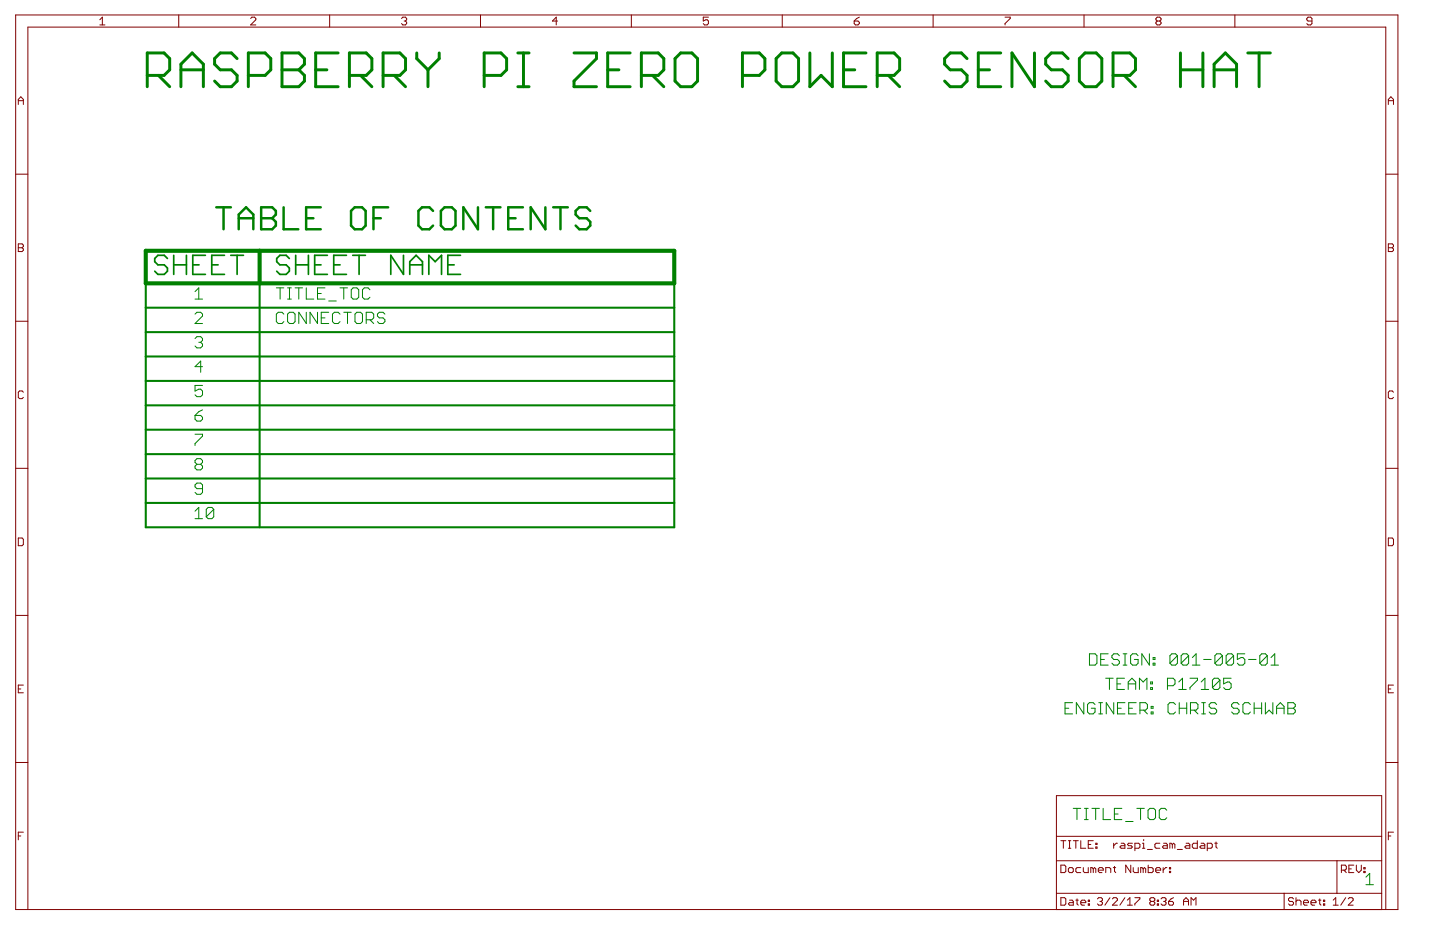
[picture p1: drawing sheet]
<svg xmlns="http://www.w3.org/2000/svg" width="432mm" height="279mm" viewBox="0 0 432 279" stroke-linecap="round" stroke-linejoin="round" font-family="sans-serif">
<g fill="none" stroke="#800000" stroke-width=".3">
<path d="M4.7 4.5h414.5v268.2h-414.5zM29.9 5.9l.8-.8v2.4M29.9 7.5h1.6M53.6 4.5v3.6M75.2 5.5l.3-.4h.8l.4 .4v.4l-1.5 1.6h1.5M98.8 4.5v3.6M120.4 5.5l.4-.4h.8l.3 .4v.4l-.3 .4M121.2 6.3h.4M121.6 6.3l.3 .4v.4l-.3 .4h-.8l-.4-.4M144.1 4.5v3.6M167.2 6.3h-1.5l1.1-1.2v2.4M189.3 4.5v3.6"/>
<path d="M212.4 5.1h-1.5v1.2l.8-.4h.3l.4 .4v.8l-.4 .4h-.7l-.4-.4M234.6 4.5v3.6M256.1 6.3h1.2l.4 .4v.4l-.4 .4h-.8l-.4-.4zM257.7 5.1l-.8 .4-.8 .8M279.8 4.5v3.6M301.4 5.1h1.5v.4l-1.5 1.6v.4M325.1 4.5v3.6M347 6.3l-.4 .4v.4l.4 .4h.8l.3-.4v-.4l-.3-.4M347 6.3l-.4-.4v-.4l.4-.4h.8l.3 .4v.4l-.3 .4M347 6.3h.8M370.3 4.5v3.6M393.4 6.3h-1.2l-.3-.4v-.4l.3-.4h.8l.4 .4v1.6l-.4 .4h-.8l-.3-.4"/>
<path d="M5.5 31.3v-1.5l.7-.8 .8 .8v1.5M5.5 30.2h1.5M416.3 30.2h1.6M416.3 31.3v-1.5l.8-.8 .8 .8v1.5M4.7 52.2h3.7M415.5 52.2h3.7M5.5 73.1h1.1l.4 .4v.4l-.4 .4 .4 .4v.3l-.4 .4h-1.1zM5.5 74.3h1.1M416.3 73.1h1.2l.4 .4v.4l-.4 .4 .4 .4v.3l-.4 .4h-1.2zM416.3 74.3h1.2M4.7 96.3h3.7M415.5 96.3h3.7"/>
<path d="M7 117.6l-.4-.4h-.7l-.4 .4v1.5l.4 .4h.7l.4-.4M417.9 117.6l-.4-.4h-.8l-.4 .4v1.5l.4 .4h.8l.4-.4M4.7 140.4h3.7M415.5 140.4h3.7M5.5 161.3h1.1l.4 .4v1.5l-.4 .4h-1.1zM416.3 161.3h1.2l.4 .4v1.5l-.4 .4h-1.2zM4.7 184.5h3.7M415.5 184.5h3.7M5.5 206.5h.7M7 205.4h-1.5v2.3h1.5M416.3 206.5h.8M417.9 205.4h-1.6v2.3h1.6"/>
<path d="M4.7 228.6h3.7M415.5 228.6h3.7M5.5 250.6h.7M7 249.5h-1.5v2.3M316.8 258h97.5M316.8 250.7h97.5M318.1 259.4h1.1l.4 .3v1.5l-.4 .4h-1.1zM318.1 252h1.5M318.9 252v2.3M320.4 252h.7M320.4 254.3h.7M320.7 252v2.3"/>
<path d="M321.8 252h1.5M322.6 252v2.3M324.1 252v2.3h1.5M326.3 253.2h.8M327.8 252h-1.5v2.3h1.5M328.6 253.9h.4v.4h-.4zM328.6 252.8h.4v.4h-.4zM333.9 252.8v1.5M334.2 259.7v1.5l.4 .4M335.1 252.8h-.4l-.8 .7M336.2 252.8h.8l.3 .4v1.1h-1.1l-.4-.4 .4-.4h1.1M339.1 259.4v2.2l-1.5-2.2v2.2"/>
<path d="M339.6 252.8h-1.2l-.3 .4 .3 .3h.8l.4 .4-.4 .4h-1.1M340.3 254.3h1.1l.4-.4v-.7l-.4-.4h-1.1v2.2M342.6 254.3h.7M342.6 252.8h.3v1.5M342.9 251.7v.3M344.1 254.7h1.4M344.3 259.4v2.2h1.1l.4-.4v-.7l-.4-.4h-1.1M347.8 252.8h-1.1l-.4 .4v.7l.4 .4h1.1M348.9 252.8h.8l.3 .4v1.1h-1.1l-.3-.4 .3-.4h1.1M351.5 253.2l-.3-.4h-.4v1.5M351.5 253.2v1.1M351.5 253.2l.4-.4 .4 .4v1.1"/>
<path d="M353 254.7h1.5M355.7 252.8h.7l.4 .4v1.1h-1.1l-.4-.4 .4-.4h1.1M359 252v2.3h-1.1l-.4-.4v-.7l.4-.4h1.1M360.2 252.8h.7l.4 .4v1.1h-1.1l-.4-.4 .4-.4h1.1M362 254.3h1.1l.4-.4v-.7l-.4-.4h-1.1v2.2M364.3 252.8h.7M364.6 252.4v1.5l.4 .4M400.9 258v9.8M406 259.4h-1.5v2.2h1.5M406.7 259.4v1.5l.8 .7 .7-.7v-1.5M416.3 250.6h.8M417.9 249.5h-1.6v2.3"/>
<path d="M8.4 272.7v-264.6h407.1v264.6M316.8 272.7v-34.2h97.5v34.2M316.8 267.8h97.5M318.1 269.1h1.1l.4 .4v1.5l-.4 .4h-1.1zM320.7 269.9h.8l.3 .3v1.2h-1.1l-.3-.4 .3-.4h1.1M320.7 260.1h.8l.3 .4v.7l-.3 .4h-.8l-.3-.4v-.7zM322.6 269.9h.7M323 269.5v1.5l.3 .4M324.1 270.6h1.5v-.4l-.4-.3h-.7l-.4 .3v.8l.4 .4h.7M324.1 260.1h-1.1l-.4 .4v.7l.4 .4h1.1M324.8 260.1v1.1l.4 .4h1.1v-1.5M326.3 271h.4v.4h-.4z"/>
<path d="M326.3 269.9h.4v.3h-.4zM327.8 260.5l-.3-.4h-.4v1.5M327.8 260.5l.4-.4 .4 .4v1.1M327.8 260.5v1.1M329.1 269.5l.4-.4h.7l.4 .4v.4l-.4 .3M329.3 260.9h1.5v-.4l-.3-.4h-.8l-.4 .4v.7l.4 .4h.8M329.8 270.2h.4M330.2 270.2l.4 .4v.4l-.4 .4h-.7l-.4-.4M331.6 261.6v-1.5h1.1l.4 .4v1.1M332.8 269.1l-1.5 2.3M333.6 269.5l.3-.4h.8l.4 .4v.4l-1.5 1.5h1.5M333.8 260.1h.8"/>
<path d="M337.3 269.1l-1.5 2.3M338.1 271.4h1.5M338.1 269.9l.7-.8v2.3M339.8 260.1v1.1l.4 .4h1.1v-1.5M340.3 269.1h1.5v.4l-1.5 1.5v.4M342.8 260.5l-.4-.4h-.3v1.5M342.8 260.5v1.1M342.8 260.5l.4-.4 .4 .4v1.1M345.2 270.2l-.4 .4v.4l.4 .4h.7l.4-.4v-.4l-.4-.4M345.2 270.2l-.4-.3v-.4l.4-.4h.7l.4 .4v.4l-.4 .3M345.2 270.2h.7M346.5 260.9h1.5v-.4l-.3-.4h-.8l-.4 .4v.7l.4 .4h.8"/>
<path d="M347 271h.4v.4h-.4zM347 269.9h.4v.3h-.4zM348.1 269.5l.4-.4h.8l.4 .4v.4l-.4 .3M348.8 260.1v1.5M348.9 270.2h.4M349.3 270.2l.4 .4v.4l-.4 .4h-.8l-.4-.4M349.9 260.1h-.4l-.7 .8M350.4 270.2h1.1l.4 .4v.4l-.4 .4h-.7l-.4-.4zM350.7 261.2h.3v.4h-.3zM350.7 260.1h.3v.4h-.3zM351.9 269.1l-.7 .4-.8 .7M354.9 270.2h1.5"/>
<path d="M354.9 271.4v-1.5l.7-.8 .8 .8v1.5M357.1 271.4v-2.3l.8 .8 .7-.8v2.3M385.1 267.8v4.9M387.9 269.5l-.4-.4h-.7l-.4 .4v.4l.4 .3h.7l.4 .4v.4l-.4 .4h-.7l-.4-.4M388.6 270.2l.4-.3h.7l.4 .3v1.2M388.6 269.1v2.3M390.9 270.6h1.5v-.4l-.4-.3h-.8l-.3 .3v.8l.3 .4h.8M393.1 270.6h1.5v-.4l-.4-.3h-.7l-.4 .3v.8l.4 .4h.7M395.4 269.9h.7M395.7 269.5v1.5l.4 .4M396.9 271h.3v.4h-.3zM396.9 269.9h.3v.3h-.3z"/>
<path d="M399.8 271.4h1.5M399.8 269.9l.7-.8v2.3M402.2 260.9h1.2l.3-.4v-.8l-.3-.3h-1.2v2.2M403 260.9l.7 .7M403.5 269.1l-1.5 2.3M404.3 269.5l.3-.4h.8l.4 .4v.4l-1.5 1.5h1.5M404.5 260.5h.7M409 261.2h.3v.4h-.3zM409 260.1h.3v.4h-.3z"/>
</g>
<g fill="none" stroke="#008000" stroke-width=".89">
<path d="M71.1 17.6l-1.7-1.7h-3.4l-1.7 1.7v1.6l1.7 1.7h3.4l1.7 1.7v1.7l-1.7 1.7h-3.4l-1.7-1.7M84.6 15.9h5l1.7 1.7v1.6l-1.7 1.7 1.7 1.7v1.7l-1.7 1.7h-5zM101.4 15.9h-6.7v10.1h6.7M125 15.9v1.7l3.3 3.3M131.7 15.9v1.7l-3.4 3.3M155.3 15.9h3.3M157 15.9v10.1M172.1 15.9h6.8v1.7l-6.8 6.7v1.7h6.8M189 15.9h-6.8v10.1h6.8M204.1 15.9h3.4l1.7 1.7v6.7l-1.7 1.7h-3.4l-1.7-1.7v-6.7zM234.4 15.9h3.4l1.7 1.7v6.7l-1.7 1.7h-3.4l-1.7-1.7v-6.7zM242.8 15.9v10.1l3.4-3.4 3.4 3.4v-10.1"/>
<path d="M259.7 15.9h-6.8v10.1h6.8M290 17.6l-1.7-1.7h-3.4l-1.6 1.7v1.6l1.6 1.7h3.4l1.7 1.7v1.7l-1.7 1.7h-3.4l-1.6-1.7M300.1 15.9h-6.8v10.1h6.8M310.2 15.9v10.1l-6.8-10.1v10.1M320.3 17.6l-1.7-1.7h-3.4l-1.6 1.7v1.6l1.6 1.7h3.4l1.7 1.7v1.7l-1.7 1.7h-3.4l-1.6-1.7M325.4 15.9h3.3l1.7 1.7v6.7l-1.7 1.7h-3.3l-1.7-1.7v-6.7zM354 15.9v10.1M360.7 15.9v10.1M374.2 15.9h6.7M377.5 15.9v10.1M44.2 22.6h5l1.7-1.7v-3.3l-1.7-1.7h-5v10.1M47.5 22.6l3.4 3.4"/>
<path d="M54.3 26v-6.8l3.3-3.3 3.4 3.3v6.8M54.3 20.9h6.7M74.5 22.6h5l1.7-1.7v-3.3l-1.7-1.7h-5v10.1M84.6 20.9h5M94.7 20.9h3.3M104.8 22.6h5l1.7-1.7v-3.3l-1.7-1.7h-5v10.1M108.1 22.6l3.4 3.4M114.9 22.6h5l1.7-1.7v-3.3l-1.7-1.7h-5v10.1M118.2 22.6l3.4 3.4M128.3 20.9v5.1M145.2 22.6h5l1.7-1.7v-3.3l-1.7-1.7h-5v10.1M155.3 26h3.3"/>
<path d="M182.2 20.9h3.4M192.3 22.6h5.1l1.7-1.7v-3.3l-1.7-1.7h-5.1v10.1M195.7 22.6l3.4 3.4M222.6 22.6h5.1l1.7-1.7v-3.3l-1.7-1.7h-5.1v10.1M252.9 20.9h3.4M263 22.6h5.1l1.7-1.7v-3.3l-1.7-1.7h-5.1v10.1M266.4 22.6l3.4 3.4M293.3 20.9h3.4M333.8 22.6h5l1.7-1.7v-3.3l-1.7-1.7h-5v10.1M337.1 22.6l3.4 3.4M354 20.9h6.7M364.1 20.9h6.7"/>
<path d="M364.1 26v-6.8l3.3-3.3 3.4 3.3v6.8"/>
</g>
<g fill="none" stroke="#008000" stroke-width=".3">
<path d="M58.5 89.7h2.2M58.5 94.2l.6-.6h1.1l.5 .6v.5l-2.2 2.3h2.2M58.5 87.4l1.1-1.1v3.4M82.9 86.3h2.2M84 86.3v3.4M85.1 94.2l-.5-.6h-1.2l-.5 .6v2.2l.5 .6h1.2l.5-.6M86.2 86.3h1.2M86.2 89.7h1.2M86.2 94.2l.6-.6h1.1l.6 .6v2.2l-.6 .6h-1.1l-.6-.6zM86.8 86.3v3.4M88.5 86.3h2.2M89.6 86.3v3.4"/>
<path d="M91.8 86.3v3.4h2.3M91.8 93.6v3.4l-2.2-3.4v3.4M95.2 93.6v3.4l-2.2-3.4v3.4M95.2 88h1.1M96.3 95.3h1.2M97.5 86.3h-2.3v3.4h2.3M98.6 90.2h2.2M98.6 93.6h-2.3v3.4h2.3M102 86.3h2.2M102 94.2l-.6-.6h-1.1l-.6 .6v2.2l.6 .6h1.1l.6-.6M103.1 86.3v3.4M103.1 93.6h2.2"/>
<path d="M104.2 93.6v3.4M105.9 86.3h1.1l.6 .6v2.2l-.6 .6h-1.1l-.6-.6v-2.2zM106.4 94.2l.6-.6h1.1l.6 .6v2.2l-.6 .6h-1.1l-.6-.6zM109.8 95.9h1.7l.6-.6v-1.1l-.6-.6h-1.7v3.4M110.9 86.9l-.5-.6h-1.2l-.5 .6v2.2l.5 .6h1.2l.5-.6M110.9 95.9l1.2 1.1M115.4 94.2l-.5-.6h-1.2l-.5 .6v.5l.5 .6h1.2l.5 .6v.5l-.5 .6h-1.2l-.5-.6M58.5 101.5l.6-.6h1.1l.5 .6v.5l-.5 .6M59.6 102.6h.6M60.2 102.6l.5 .6v.5l-.5 .6h-1.1l-.6-.6M60.7 115.5h-2.2v1.7l1.1-.5h.6l.5 .5v1.2l-.5 .5h-1.1l-.6-.5M60.7 109.9h-2.2l1.7-1.7v3.4"/>
<path d="M58.5 124.5h1.7l.5 .6v.6l-.5 .5h-1.1l-.6-.5zM58.5 130.2h2.2v.5l-2.2 2.3v.6M59.1 139.2l-.6-.6v-.5l.6-.6h1.1l.5 .6v.5l-.5 .6M59.1 139.2l-.6 .5v.6l.6 .6h1.1l.5-.6v-.6l-.5-.5M59.1 139.2h1.1M60.7 122.9l-1.1 .5-1.1 1.1M58.5 153.2l1.1-1.1v3.4M58.5 155.5h2.2M60.7 146.5h-1.6l-.6-.6v-.5l.6-.6h1.1l.5 .6v2.2l-.5 .6h-1.1l-.6-.6M64.1 152.7v2.2l-.6 .6h-1.1l-.6-.6M64.1 152.7l-.6-.6h-1.1l-.6 .6v2.2M64.1 152.7l-2.3 2.2"/>
<path d="M326.7 196h1.7l.5 .6v2.2l-.5 .6h-1.7zM330.1 197.7h1.1M332.3 196h-2.2v3.4h2.2M335.7 196.6l-.6-.6h-1.1l-.6 .6v.5l.6 .6h1.1l.6 .6v.5l-.6 .6h-1.1l-.6-.6M336.8 199.4h1.1M336.8 196h1.1M337.4 196v3.4M341.3 196.6l-.6-.6h-1.1l-.6 .6v2.2l.6 .6h1.1l.6-.6v-1.1h-1.2M344.7 196v3.4l-2.3-3.4v3.4M345.8 198.8h.5v.6h-.5zM345.8 197.1h.5v.6h-.5zM353.1 196.6v2.2l-.6 .6h-1.1l-.6-.6"/>
<path d="M353.1 196.6l-.6-.6h-1.1l-.6 .6v2.2M353.1 196.6l-2.3 2.2M356.4 196.6l-.5-.6h-1.1l-.6 .6v2.2M356.4 196.6v2.2l-.5 .6h-1.1l-.6-.6M356.4 196.6l-2.2 2.2M357.5 199.4h2.3M357.5 197.1l1.2-1.1v3.4M360.9 197.7h2.3M366.5 196.6v2.2l-.5 .6h-1.2l-.5-.6M366.5 196.6l-.5-.6h-1.2l-.5 .6v2.2M366.5 196.6l-2.2 2.2M369.9 196.6l-.6-.6h-1.1l-.5 .6v2.2"/>
<path d="M369.9 196.6v2.2l-.6 .6h-1.1l-.5-.6M369.9 196.6l-2.2 2.2M373.3 196h-2.3v1.7l1.2-.6h.5l.6 .6v1.1l-.6 .6h-1.1l-.6-.6M374.4 197.7h2.2M380 196.6v2.2l-.5 .6h-1.2l-.5-.6M380 196.6l-.5-.6h-1.2l-.5 .6v2.2M380 196.6l-2.2 2.2M381.1 199.4h2.3M381.1 197.1l1.1-1.1v3.4M319.4 212.3h1.1M321.6 210.7h-2.2v3.3h2.2M325 210.7v3.3l-2.3-3.3v3.3"/>
<path d="M328.4 211.2l-.6-.5h-1.1l-.6 .5v2.2l.6 .6h1.1l.6-.6v-1.1h-1.2M329.5 210.7h1.1M329.5 214h1.1M330 210.7v3.3M331.6 203.3h2.2M332.7 203.3v3.4M334 210.7v3.3l-2.3-3.3v3.3M334.9 205h1.2M335.1 212.3h1.1M337.2 203.3h-2.3v3.4h2.3M337.3 210.7h-2.2v3.3h2.2M338.3 205h2.3"/>
<path d="M338.3 206.7v-2.3l1.1-1.1 1.2 1.1v2.3M338.5 212.3h1.1M340.7 210.7h-2.2v3.3h2.2M341.7 206.7v-3.4l1.1 1.1 1.1-1.1v3.4M341.8 212.9h1.7l.6-.6v-1.1l-.6-.5h-1.7v3.3M342.9 212.9l1.2 1.1M345 206.1h.6v.6h-.6zM345 204.4h.6v.6h-.6zM345.2 213.4h.6v.6h-.6zM345.2 211.8h.6v.5h-.6zM350.1 205.6h1.7l.5-.6v-1.1l-.5-.6h-1.7v3.4M352.5 211.2l-.6-.5h-1.1l-.6 .5v2.2l.6 .6h1.1l.6-.6"/>
<path d="M353.5 206.7h2.2M353.5 204.4l1.1-1.1v3.4M353.6 212.3h2.3M353.6 210.7v3.3M355.9 210.7v3.3M356.8 203.3h2.3v.6l-2.3 2.2v.6M357 212.9h1.7l.5-.6v-1.1l-.5-.5h-1.7v3.3M358.1 212.9l1.1 1.1M360.2 206.7h2.2M360.2 204.4l1.1-1.1v3.4M360.3 210.7h1.2M360.3 214h1.2"/>
<path d="M360.9 210.7v3.3M364.8 211.2l-.5-.5h-1.1l-.6 .5v.6l.6 .5h1.1l.5 .6v.5l-.5 .6h-1.1l-.6-.6M365.8 203.9l-.6-.6h-1.1l-.5 .6v2.2M365.8 203.9v2.2l-.6 .6h-1.1l-.5-.6M365.8 203.9l-2.2 2.2M369.2 203.3h-2.3v1.7l1.1-.6h.6l.6 .6v1.1l-.6 .6h-1.1l-.6-.6M371.6 211.2l-.6-.5h-1.1l-.6 .5v.6l.6 .5h1.1l.6 .6v.5l-.6 .6h-1.1l-.6-.6M374.9 211.2l-.5-.5h-1.1l-.6 .5v2.2l.6 .6h1.1l.5-.6M376.1 212.3h2.2M376.1 210.7v3.3M378.3 210.7v3.3M379.4 210.7v3.3l1.2-1.1 1.1 1.1v-3.3"/>
<path d="M382.8 212.3h2.2M382.8 214v-2.2l1.1-1.1 1.1 1.1v2.2M386.2 210.7h1.6l.6 .5v.6l-.6 .5 .6 .6v.5l-.6 .6h-1.6zM386.2 212.3h1.6M321.8 242.3h2.3M322.9 242.3v3.4M325.2 242.3h1.1M325.2 245.7h1.1M325.7 242.3v3.4M327.4 242.3h2.3M328.5 242.3v3.4M330.8 242.3v3.4h2.2"/>
<path d="M334.2 244h1.1M336.4 242.3h-2.2v3.4h2.2M337.5 246.3h2.3M340.9 242.3h2.2M342 242.3v3.4M344.3 242.9l.5-.6h1.1l.6 .6v2.3l-.6 .5h-1.1l-.5-.5zM349.9 242.9l-.6-.6h-1.1l-.6 .6v2.3l.6 .5h1.1l.6-.5M409.6 263l1.1-1.2v3.4M409.6 265.2h2.2"/>
</g>
<g fill="none" stroke="#008000" stroke-width=".51">
<path d="M50.2 77.5l-.9-1h-2l-.9 1v.9l.9 1h2l.9 .9v1l-.9 1h-2l-.9-1M52.1 79.4h3.8M52.1 76.5v5.8M55.9 76.5v5.8M57.8 79.4h1.9M61.6 76.5h-3.8v5.8h3.8M63.5 79.4h1.9M67.3 76.5h-3.8v5.8h3.8M69.2 76.5h3.8M71.1 76.5v5.8M86.8 77.5l-1-1h-1.9l-.9 1v.9l.9 1h1.9l1 .9v1l-1 1h-1.9l-.9-1M88.7 79.4h3.8"/>
<path d="M88.7 76.5v5.8M92.5 76.5v5.8M94.4 79.4h1.9M98.2 76.5h-3.8v5.8h3.8M100.1 79.4h1.9M103.9 76.5h-3.8v5.8h3.8M105.8 76.5h3.8M107.7 76.5v5.8M121 76.5v5.8l-3.8-5.8v5.8M122.9 79.4h3.8M134.3 79.4h1.9M138.1 76.5h-3.8v5.8h3.8"/>
<path d="M122.9 82.3v-3.9l1.9-1.9 1.9 1.9v3.9M128.6 82.3v-5.8l1.9 1.9 1.9-1.9v5.8"/>
</g>
<g fill="none" stroke="#008000" stroke-width=".74">
<path d="M64.9 62.1h4.3M67 62.1v6.6M71.6 68.7v-4.4l2.2-2.2 2.2 2.2v4.4M71.6 65.4h4.4M78.3 62.1h3.3l1.1 1.1v1.1l-1.1 1.1 1.1 1.1v1.1l-1.1 1.1h-3.3zM78.3 65.4h3.3M85 62.1v6.6h4.5M91.8 65.4h2.2M96.2 62.1h-4.4v6.6h4.4M105.3 63.2l1.1-1.1h2.2l1 1.1v4.4l-1 1.1h-2.2l-1.1-1.1zM112 65.4h2.2M116.4 62.1h-4.4v6.6"/>
<path d="M129.9 63.2l-1.1-1.1h-2.2l-1.1 1.1v4.4l1.1 1.1h2.2l1.1-1.1M132.2 63.2l1.1-1.1h2.2l1.1 1.1v4.4l-1.1 1.1h-2.2l-1.1-1.1zM143.3 62.1v6.6l-4.4-6.6v6.6M145.7 62.1h4.4M147.9 62.1v6.6M152.4 65.4h2.2M156.8 62.1h-4.4v6.6h4.4M163.5 62.1v6.6l-4.4-6.6v6.6M165.9 62.1h4.4M168.1 62.1v6.6M177 63.2l-1.1-1.1h-2.2l-1.1 1.1v1.1l1.1 1.1h2.2l1.1 1.1v1.1l-1.1 1.1h-2.2l-1.1-1.1"/>
</g>
<path d="M43.7 75.2h158.5v9.7h-158.5zM77.9 75.2v9.7" fill="none" stroke="#008000" stroke-width="1.2"/>
<path d="M43.7 84.9v73.2h158.5v-73.2M43.7 92.2h158.5M43.7 99.6h158.5M77.9 84.9v73.2M43.7 106.9h158.5M43.7 114.2h158.5M43.7 121.5h158.5M43.7 128.8h158.5M43.7 136.1h158.5M43.7 143.4h158.5M43.7 150.8h158.5" fill="none" stroke="#008000" stroke-width=".61"/>
</svg>
